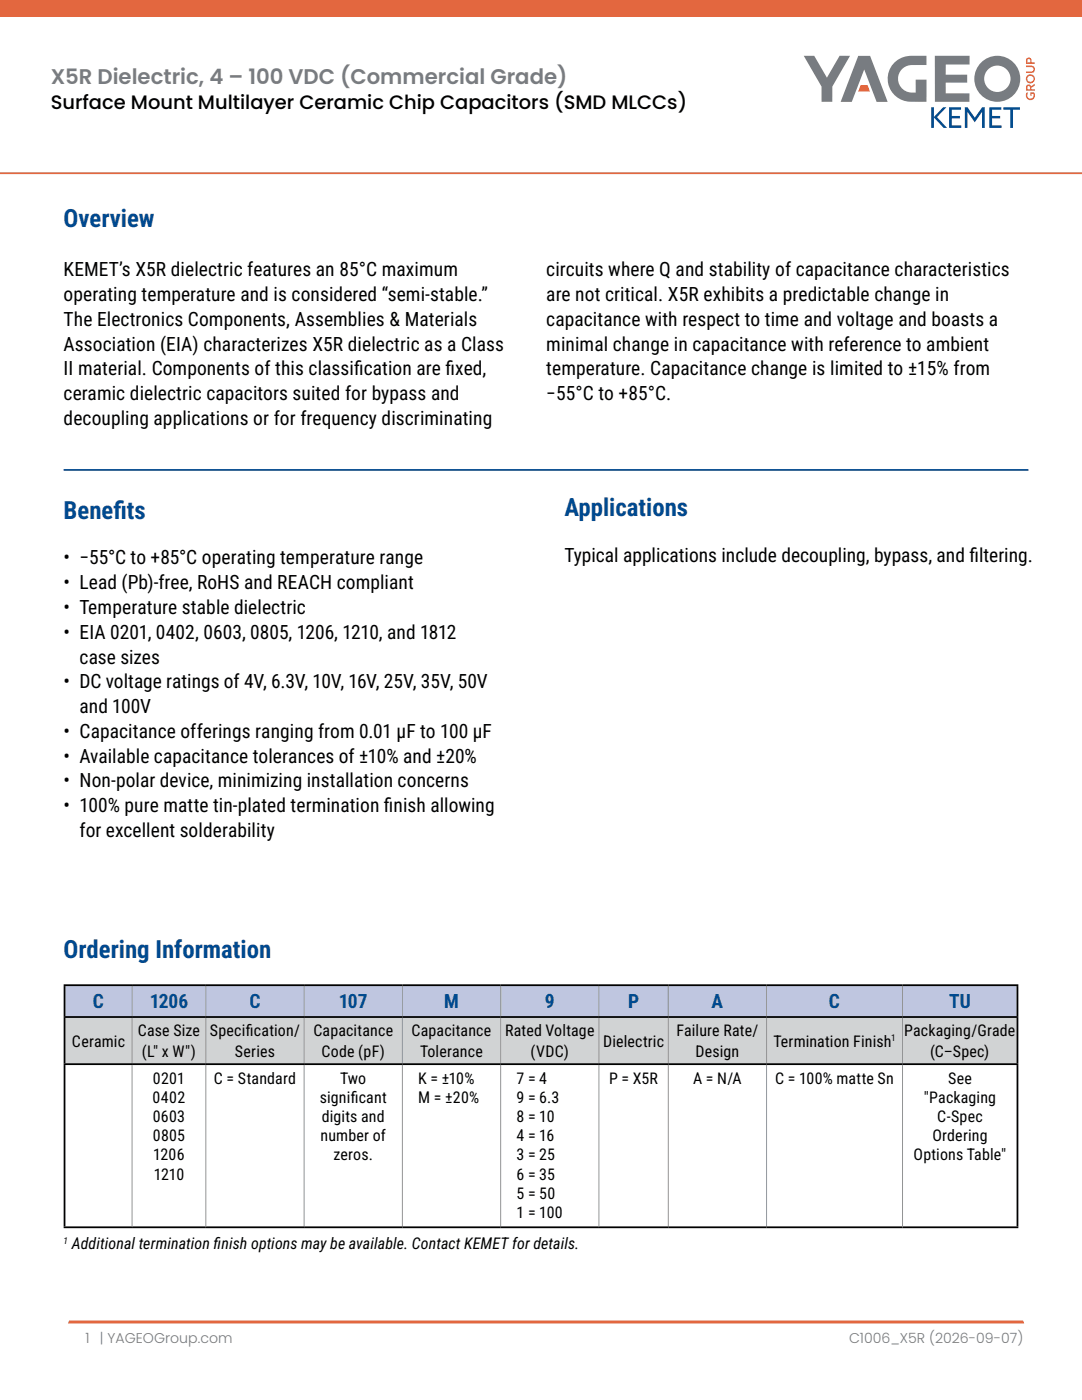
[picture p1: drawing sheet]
<svg xmlns="http://www.w3.org/2000/svg" width="216mm" height="279mm" viewBox="0 0 216 279" stroke-linecap="round" stroke-linejoin="round" font-family="sans-serif">
<defs><g id="words">
<g font-size="4.9" fill="#004990">
<text x="12.7" y="45.3">Overview</text>
<text x="12.7" y="103.5">Benef</text>
<text x="22.6" y="103.5">its</text>
<text x="112.6" y="103">Applications</text>
<text x="12.7" y="191.2">Ordering Information</text>
</g>
<text font-size="4.2" fill="#787c81" x="10.1" y="16.8">X5R Dielectric, 4 – 100 VDC (Commercial Grade)</text>
<g font-size="3.9">
<text x="10.1" y="21.8">Surface Mount Multilayer Ceramic Chip Capacitors (SMD MLCCs)</text>
<text x="12.7" y="55.1">KEMET’s X5R dielectric features an 85°C maximum</text>
<text x="109" y="55.1">circuits where Q and stability of capacitance characteristics</text>
<text x="12.7" y="60.1">operating temperature and is considered “semi-stable.”</text>
<text x="12.7" y="65">The Electronics Components, Assemblies &amp; Materials</text>
<text x="109" y="65">capacitance with respect to time and voltage and boasts a</text>
<text x="109" y="60.1">are not critical. X5R exhibits a predictable change in</text>
<text x="12.7" y="70">Association (EIA) characterizes X5R dielectric as a Class</text>
<text x="109" y="70">minimal change in capacitance with reference to ambient</text>
<text x="12.7" y="74.9">II material. Components of this classif</text>
<text x="70.7" y="74.9">ication are f</text>
<text x="88.9" y="74.9">ixed,</text>
<text x="109" y="74.9">temperature. Capacitance change is limited to ±15% from</text>
<text x="12.7" y="79.8">ceramic dielectric capacitors suited for bypass and</text>
<text x="109" y="79.8">−55°C to +85°C.</text>
<text x="12.7" y="84.8">decoupling applications or for frequency discriminating</text>
<text x="12.7" y="112.7">• −55°C to +85°C operating temperature range</text>
<text x="112.6" y="112.1">Typical applications include decoupling, bypass, and f</text>
<text x="193.4" y="112.1">iltering.</text>
<text x="12.7" y="117.6">• Lead (Pb)-free, RoHS and REACH compliant</text>
<text x="12.7" y="122.5">• Temperature stable dielectric</text>
<text x="12.7" y="127.5">• EIA 0201, 0402, 0603, 0805, 1206, 1210, and 1812</text>
<text x="12.7" y="137.4">• DC voltage ratings of 4V, 6.3V, 10V, 16V, 25V, 35V, 50V</text>
<text x="15.9" y="132.4">case sizes</text>
<text x="15.9" y="142.3">and 100V</text>
<text x="12.7" y="147.2">• Capacitance offerings ranging from 0.01 μF to 100 μF</text>
<text x="12.7" y="152.2">• Available capacitance tolerances of ±10% and ±20%</text>
<text x="12.7" y="157.1">• Non-polar device, minimizing installation concerns</text>
<text x="12.7" y="162.1">• 100% pure matte tin-plated termination f</text>
<text x="15.9" y="167">for excellent solderability</text>
<text x="76.6" y="162.1">inish allowing</text>
</g>
<g font-size="3.9" fill="#004990">
<text x="18.5" y="201.2">C</text>
<text x="29.9" y="201.2">1206</text>
<text x="49.8" y="201.2">C</text>
<text x="67.6" y="201.2">107</text>
<text x="88.6" y="201.2">M</text>
<text x="108.7" y="201.2">9</text>
<text x="125.3" y="201.2">P</text>
<text x="142" y="201.2">A</text>
<text x="165.4" y="201.2">C</text>
<text x="189.4" y="201.2">TU</text>
</g>
<g font-size="3.2">
<text x="14.4" y="208.9">Ceramic</text>
<text x="27.5" y="206.7">Case Size</text>
<text x="41.9" y="206.7">Specif</text>
<text x="49.1" y="206.7">ication/</text>
<text x="62.5" y="206.7">Capacitance</text>
<text x="82.1" y="206.7">Capacitance</text>
<text x="100.8" y="206.7">Rated Voltage</text>
<text x="120.3" y="208.9">Dielectric</text>
<text x="135" y="206.7">Failure Rate/</text>
<text x="154.3" y="208.9">Termination Finish</text>
<text x="180.4" y="206.7">Packaging/Grade</text>
<text x="28.3" y="211">(L&quot; x W&quot;)</text>
<text x="46.9" y="211">Series</text>
<text x="64.1" y="211">Code (pF)</text>
<text x="83.8" y="211">Tolerance</text>
<text x="105.9" y="211">(VDC)</text>
<text x="138.8" y="211">Design</text>
<text x="185.6" y="211">(C–Spec)</text>
<text x="30.4" y="220.2">0402</text>
<text x="30.5" y="216.3">0201</text>
<text x="42.7" y="216.3">C = Standard</text>
<text x="63.8" y="220.2">signif</text>
<text x="67.9" y="216.3">Two</text>
<text x="70" y="220.2">icant</text>
<text x="83.5" y="216.3">K = ±10%</text>
<text x="83.5" y="220.2">M = ±20%</text>
<text x="103.1" y="216.3">7 = 4</text>
<text x="103.1" y="220.2">9 = 6.3</text>
<text x="121.5" y="216.3">P = X5R</text>
<text x="138.3" y="216.3">A = N/A</text>
<text x="154.7" y="216.3">C = 100% matte Sn</text>
<text x="184.3" y="220.2">&quot;Packaging</text>
<text x="189.2" y="216.3">See</text>
<text x="30.5" y="224">0603</text>
<text x="30.5" y="227.8">0805</text>
<text x="64" y="227.8">number of</text>
<text x="64.2" y="224">digits and</text>
<text x="103.1" y="224">8 = 10</text>
<text x="103.1" y="227.8">4 = 16</text>
<text x="186" y="227.8">Ordering</text>
<text x="187" y="224">C-Spec</text>
<text x="30.6" y="231.6">1206</text>
<text x="66.5" y="231.6">zeros.</text>
<text x="103.1" y="231.6">3 = 25</text>
<text x="182.3" y="231.6">Options Table&quot;</text>
<text x="30.7" y="235.4">1210</text>
<text x="103.1" y="235.4">6 = 35</text>
<text x="103.1" y="239.2">5 = 50</text>
<text x="103.1" y="243">1 = 100</text>
<text x="14.3" y="249.3">Additional termination f</text>
<text x="42.6" y="249.3">inish options may be available. Contact KEMET for details.</text>
</g>
<g font-size="2.8" fill="#787c81">
<text x="17.1" y="268">1</text>
<text x="20" y="268">| YAGEOGroup.com</text>
<text x="169.4" y="268">C1006_X5R (2026-09-07)</text>
</g>
<g font-size="1.9">
<text x="177.8" y="207.8">1</text>
<text x="12.7" y="248.3">1</text>
</g>
</g></defs>
<path d="M-.1 -.1h216v3.5h-216z" fill="#e3673f"/>
<g fill="#004f88">
<path d="M185.8 21.4h.6v1.9l1.8-1.9h.7l-1.9 2 2 2.1h-.7l-1.9-2v2h-.6z"/>
<path d="M189.4 21.4h2.4v.5h-1.9v1.2h1.6v.5h-1.6v1.4h1.9v.5h-2.4z"/>
<path d="M192.5 21.4h.5l1.5 2.1 1.5-2.1h.5v4.1h-.5v-3.2l-1.5 2.1-1.5-2.1v3.2h-.5z"/>
<path d="M197.4 21.4h2.4v.5h-1.8v1.2h1.6v.5h-1.6v1.4h1.8v.5h-2.4z"/>
<path d="M200.2 21.4h3.3v.5h-1.4v3.6h-.5v-3.6h-1.4z"/>
</g>
<g fill="#e3673f">
<path d="M204.8 18.5h.4a.66 .66 0 0 0-.2 .9 .66 .66 0 0 0 .9 .2 .66 .66 0 0 0 .3-.9h-.4v.4h-.2v-.7h.7a.95 .95 0 0 1 0 1.3 .95 .95 0 0 1-1.3 .1 .95 .95 0 0 1-.2-1.3z"/>
<path d="M204.7 13.1h1a.74 .74 0 0 1 .8 .7 .74 .74 0 0 1-.8 .8h-1v-.3h1a.44 .44 0 0 0 .5-.5 .44 .44 0 0 0-.5-.4h-1z"/>
<path d="M205 17.3v.5h.5v-.5l-.2-.1zM204.9 17l.2-.1a.51 .51 0 0 1 .6 .3l.8-.5v.4l-.7 .5v.2h.7v.3h-1.8v-.8z"/>
<path d="M205 15.7a.61 .61 0 0 0 1.2 0 .61 .61 0 0 0-1.2 0zM204.7 15.7a.91 .91 0 0 1 1.8 0 .91 .91 0 0 1-1.8 0z"/>
<path d="M205.1 11.9l-.1 .5h.6l-.1-.5-.2-.1zM205 11.6a.64 .64 0 0 1 .7 .1 .64 .64 0 0 1 .1 .7h.7v.4h-1.8v-.8z"/>
</g>
<g fill="#787c81">
<path d="M160.4 11.1h2.1l2.5 4.4 2.5-4.4h2.1l-3.5 6.2v3h-2.2v-3z"/>
<path d="M186.5 11.1h7v1.8h-4.8v2h4.3v1.6h-4.3v2.1h4.7v1.7h-6.8z"/>
<path d="M178.4 12.5a5.7 5.7 0 0 1 4.7-1.4h1.8v1.9h-2.4a2.82 2.82 0 0 0-3.3 2.9 2.82 2.82 0 0 0 3.5 2.6v-2.6h2.2v4.4h-2a4.9 4.9 0 0 1-5.8-4.3 4.5 4.5 0 0 1 1.3-3.5z"/>
<path d="M171.3 11.2l2.3-.1 3.5 9.2h-2.2l-2.5-6.4-2.4 6.4h-2.3z"/>
<path d="M196.4 15.7a2.63 2.63 0 0 0 5.2 0 2.63 2.63 0 0 0-5.2 0zM194.4 15.7a4.6 4.6 0 0 1 9.2 0 4.6 4.6 0 0 1-9.2 0z"/>
</g>
<g fill="#e3673f">
<path d="M171.7 17h1.4l.5 1.3h-2.3z"/>
<path d="M13.8 263.5h190.3l.3 .6h-190.8z"/>
</g>
<path d="M0 34.6h215.9" fill="none" stroke="#e5673e" stroke-width=".35"/>
<path d="M12.7 93.8h192.5" fill="none" stroke="#004990" stroke-width=".35"/>
<path d="M12.9 196.6h13.5v6.4h-13.5zM26.4 196.6h14.7v6.4h-14.7zM41.1 196.6h19.6v6.4h-19.6zM60.7 196.6h19.6v6.4h-19.6zM80.3 196.6h19.6v6.4h-19.6zM99.9 196.6h19.6v6.4h-19.6zM119.5 196.6h13.8v6.4h-13.8zM133.3 196.6h19.7v6.4h-19.7zM153 196.6h27.1v6.4h-27.1zM180.1 196.6h22.9v6.4h-22.9z" fill="#bfc6e0"/>
<path d="M12.9 203h13.5v9.4h-13.5zM26.4 203h14.7v9.4h-14.7zM41.1 203h19.6v9.4h-19.6zM60.7 203h19.6v9.4h-19.6zM80.3 203h19.6v9.4h-19.6zM99.9 203h19.6v9.4h-19.6zM119.5 203h13.8v9.4h-13.8zM133.3 203h19.7v9.4h-19.7zM153 203h27.1v9.4h-27.1zM180.1 203h22.9v9.4h-22.9z" fill="#d1d3d4"/>
<g fill="none" stroke="#939598" stroke-width=".2">
<path d="M26.4 196.8v6M41.1 196.8v6M60.7 196.8v6M80.3 196.8v6M99.9 196.8v6M119.5 196.8v6M133.3 196.8v6M153 196.8v6M180.1 196.8v6M26.4 203.1v9.1M26.4 212.6v32.2M41.1 203.1v9.1"/>
<path d="M41.1 212.6v32.2M60.7 203.1v9.1M60.7 212.6v32.2M80.3 203.1v9.1M80.3 212.6v32.2M99.9 203.1v9.1M99.9 212.6v32.2M119.5 203.1v9.1M119.5 212.6v32.2M133.3 203.1v9.1M133.3 212.6v32.2M153 203.1v9.1"/>
<path d="M153 212.6v32.2M180.1 203.1v9.1M180.1 212.6v32.2"/>
</g>
<path d="M12.7 196.6h190.5M12.9 196.8v6M203 196.8v6M12.7 203h190.5M12.7 212.4h190.5M12.9 203.1v9.1M12.9 212.6v32.2M203 203.1v9.1M203 212.6v32.2M12.7 244.9h190.5" fill="none" stroke="#000" stroke-width=".35"/>
<use href="#words"/>
</svg>
